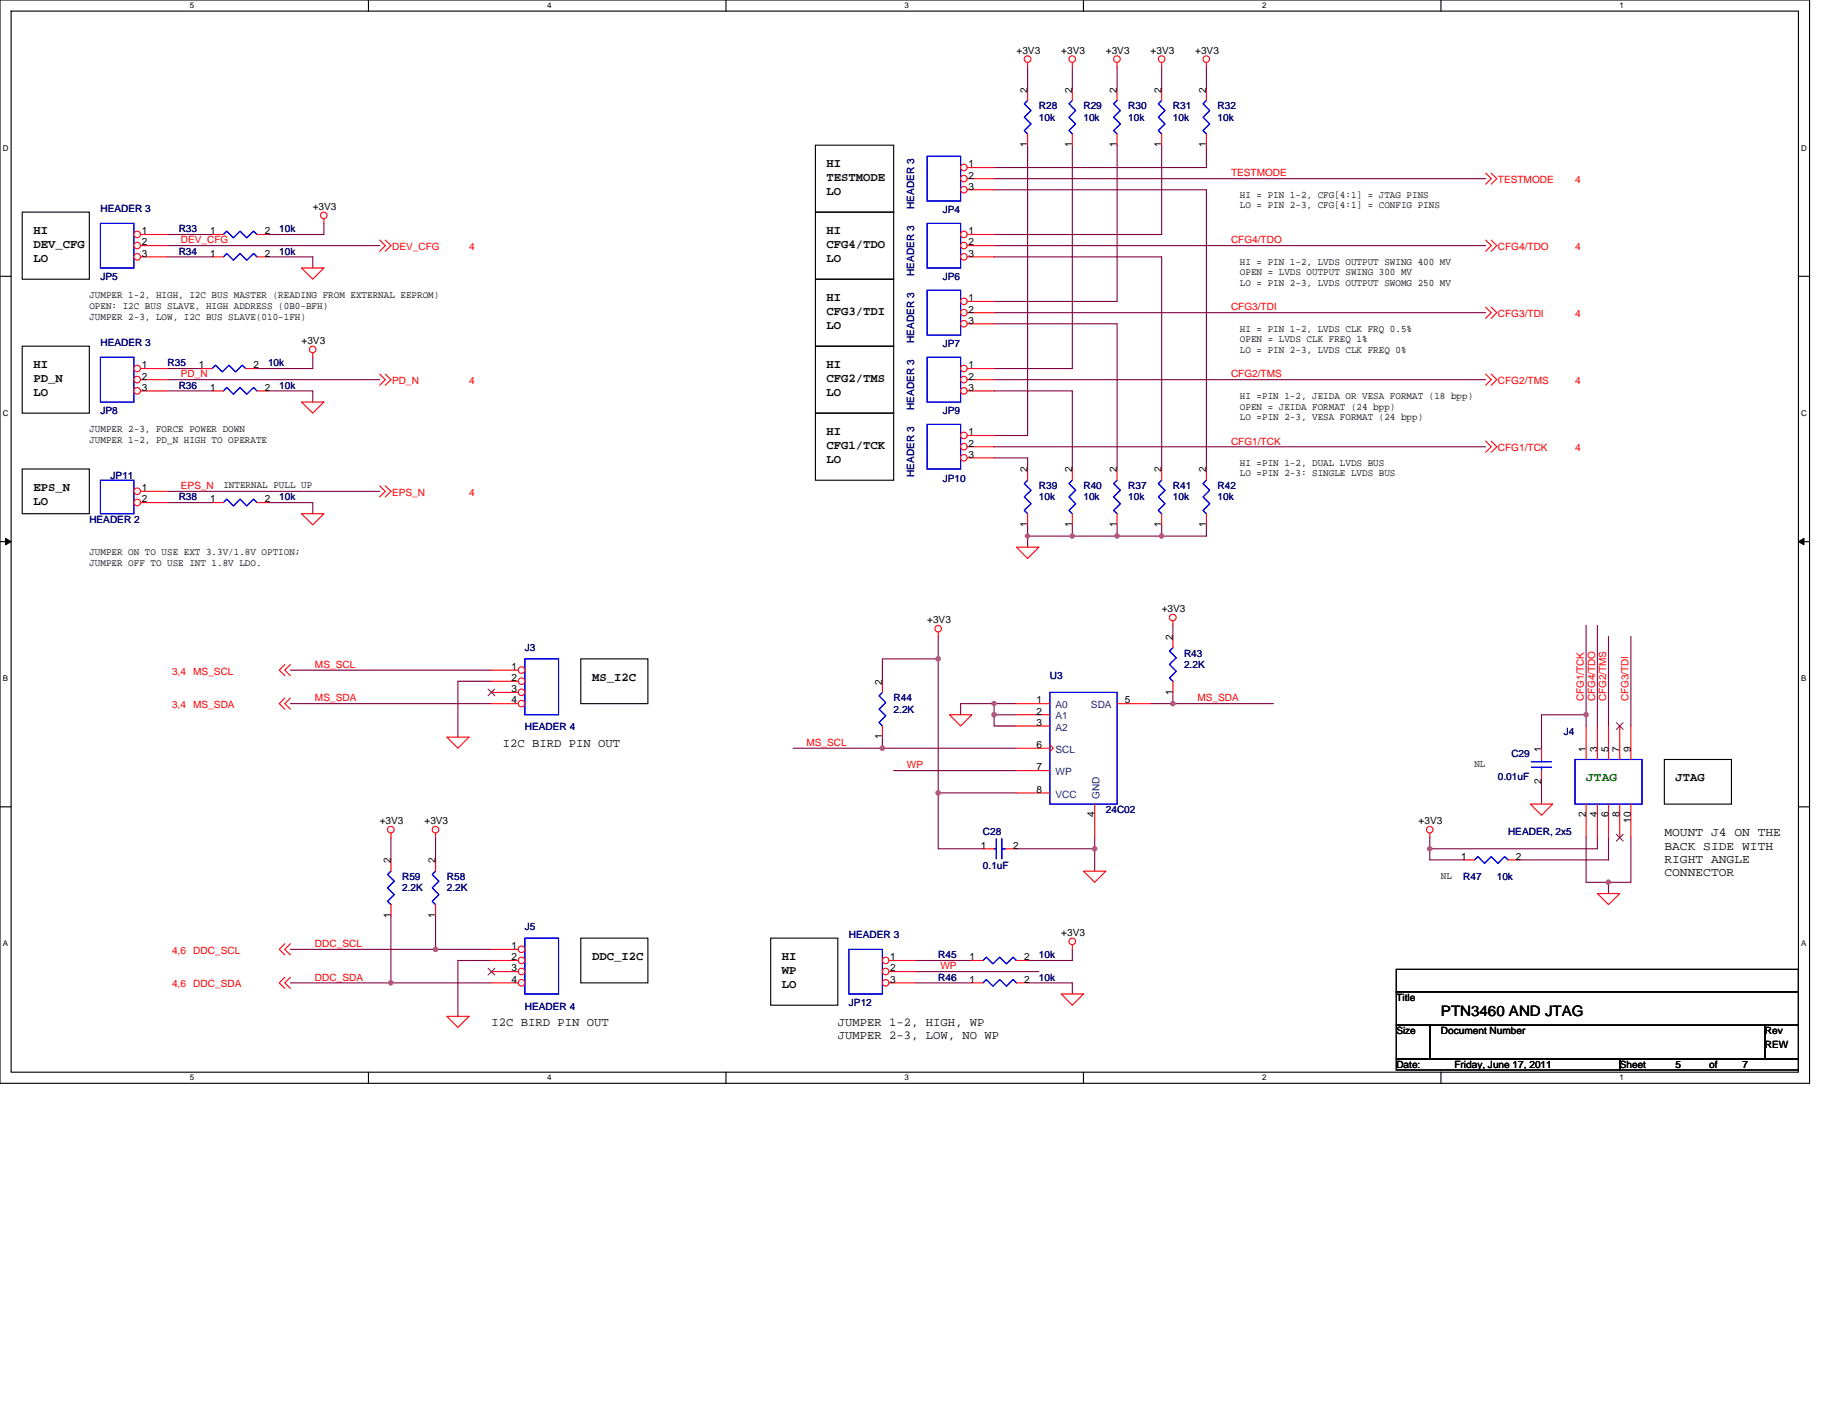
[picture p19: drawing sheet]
<svg xmlns="http://www.w3.org/2000/svg" width="279mm" height="216mm" viewBox="0 0 279 216" stroke-linecap="round" stroke-linejoin="round" font-family="sans-serif">
<defs><g id="words">
<text font-size="2.2" x="219.5" y="154.8">PTN3460 AND JTAG</text>
<g font-size="1.9">
<text x="125.9" y="25.4">HI</text>
<text x="125.9" y="27.5">TESTMODE</text>
<text x="125.9" y="29.7">LO</text>
<text x="5.1" y="35.6">HI</text>
<text x="125.9" y="35.6">HI</text>
<text x="5.1" y="37.8">DEV_CFG</text>
<text x="5.1" y="39.9">LO</text>
<text x="125.9" y="37.8">CFG4/TDO</text>
<text x="125.9" y="39.9">LO</text>
<text x="125.9" y="45.8">HI</text>
<text x="125.9" y="48">CFG3/TDI</text>
<text x="125.9" y="50.1">LO</text>
<text x="5.1" y="56">HI</text>
<text x="5.1" y="58.2">PD_N</text>
<text x="125.9" y="56">HI</text>
<text x="125.9" y="58.2">CFG2/TMS</text>
<text x="5.1" y="60.3">LO</text>
<text x="125.9" y="60.3">LO</text>
<text x="125.9" y="66.3">HI</text>
<text x="125.9" y="68.4">CFG1/TCK</text>
<text x="125.9" y="70.5">LO</text>
<text x="5.1" y="74.8">EPS_N</text>
<text x="5.1" y="76.9">LO</text>
<text x="90.2" y="103.7">MS_I2C</text>
<text x="76.6" y="113.8">I2C BIRD PIN OUT</text>
<text x="255.3" y="119">JTAG</text>
<text x="253.6" y="127.4">MOUNT J4 ON THE</text>
<text x="253.6" y="129.4">BACK SIDE WITH</text>
<text x="253.6" y="131.4">RIGHT ANGLE</text>
<text x="253.6" y="133.5">CONNECTOR</text>
<text x="90.2" y="146.2">DDC_I2C</text>
<text x="119.1" y="146.2">HI</text>
<text x="119.1" y="148.4">WP</text>
<text x="119.1" y="150.5">LO</text>
<text x="74.9" y="156.4">I2C BIRD PIN OUT</text>
<text x="127.6" y="156.4">JUMPER 1-2, HIGH, WP</text>
<text x="127.6" y="158.4">JUMPER 2-3, LOW, NO WP</text>
</g>
<text font-size="1.9" fill="#008000" x="241.6" y="119">JTAG</text>
<g font-size="1.5">
<text x="154.9" y="8.2">+3V3</text>
<text x="161.7" y="8.2">+3V3</text>
<text x="168.5" y="8.2">+3V3</text>
<text x="175.3" y="8.2">+3V3</text>
<text x="182.1" y="8.2">+3V3</text>
<text x="156.5" y="14.1" transform="rotate(-90 156.5 14.1)">2</text>
<text x="163.3" y="14.1" transform="rotate(-90 163.3 14.1)">2</text>
<text x="170.2" y="14.1" transform="rotate(-90 170.2 14.1)">2</text>
<text x="177" y="14.1" transform="rotate(-90 177 14.1)">2</text>
<text x="183.8" y="14.1" transform="rotate(-90 183.8 14.1)">2</text>
<text x="156.5" y="22.4" transform="rotate(-90 156.5 22.4)">1</text>
<text x="163.3" y="22.4" transform="rotate(-90 163.3 22.4)">1</text>
<text x="170.2" y="22.4" transform="rotate(-90 170.2 22.4)">1</text>
<text x="177" y="22.4" transform="rotate(-90 177 22.4)">1</text>
<text x="183.8" y="22.4" transform="rotate(-90 183.8 22.4)">1</text>
<text x="147.5" y="25.5">1</text>
<text x="147.5" y="27.2">2</text>
<text x="147.5" y="28.9">3</text>
<text x="21.6" y="35.7">1</text>
<text x="32" y="35.7">1</text>
<text x="40.3" y="35.7">2</text>
<text x="47.6" y="32">+3V3</text>
<text x="147.5" y="35.7">1</text>
<text x="188.9" y="30.1">HI = PIN 1-2, CFG[4:1] = JTAG PINS</text>
<text x="188.9" y="31.7">LO = PIN 2-3, CFG[4:1] = CONFIG PINS</text>
<text x="21.6" y="37.4">2</text>
<text x="21.6" y="39.1">3</text>
<text x="32" y="39.1">1</text>
<text x="40.3" y="39.1">2</text>
<text x="147.5" y="37.4">2</text>
<text x="147.5" y="39.1">3</text>
<text x="188.9" y="40.3">HI = PIN 1-2, LVDS OUTPUT SWING 400 MV</text>
<text x="188.9" y="42">OPEN = LVDS OUTPUT SWING 300 MV</text>
<text x="13.6" y="45.4">JUMPER 1-2, HIGH, I2C BUS MASTER (READING FROM EXTERNAL EEPROM)</text>
<text x="13.6" y="47.1">OPEN: I2C BUS SLAVE, HIGH ADDRESS (0B0-BFH)</text>
<text x="147.5" y="45.9">1</text>
<text x="147.5" y="47.6">2</text>
<text x="188.9" y="43.6">LO = PIN 2-3, LVDS OUTPUT SWOMG 250 MV</text>
<text x="13.6" y="48.7">JUMPER 2-3, LOW, I2C BUS SLAVE(010-1FH)</text>
<text x="45.9" y="52.4">+3V3</text>
<text x="147.5" y="49.3">3</text>
<text x="188.9" y="50.5">HI = PIN 1-2, LVDS CLK FRQ 0.5%</text>
<text x="188.9" y="52.2">OPEN = LVDS CLK FREQ 1%</text>
<text x="188.9" y="53.8">LO = PIN 2-3, LVDS CLK FREQ 0%</text>
<text x="21.6" y="56.1">1</text>
<text x="21.6" y="57.8">2</text>
<text x="21.6" y="59.5">3</text>
<text x="30.3" y="56.1">1</text>
<text x="32" y="59.5">1</text>
<text x="38.6" y="56.1">2</text>
<text x="40.3" y="59.5">2</text>
<text x="147.5" y="56.1">1</text>
<text x="147.5" y="57.8">2</text>
<text x="147.5" y="59.5">3</text>
<text x="13.6" y="65.9">JUMPER 2-3, FORCE POWER DOWN</text>
<text x="188.9" y="60.8">HI =PIN 1-2, JEIDA OR VESA FORMAT (18 bpp)</text>
<text x="188.9" y="62.4">OPEN = JEIDA FORMAT (24 bpp)</text>
<text x="188.9" y="64">LO =PIN 2-3, VESA FORMAT (24 bpp)</text>
<text x="13.6" y="67.5">JUMPER 1-2, PD_N HIGH TO OPERATE</text>
<text x="147.5" y="66.3">1</text>
<text x="147.5" y="68.1">2</text>
<text x="147.5" y="69.7">3</text>
<text x="156.5" y="72" transform="rotate(-90 156.5 72)">2</text>
<text x="163.3" y="72" transform="rotate(-90 163.3 72)">2</text>
<text x="170.2" y="72" transform="rotate(-90 170.2 72)">2</text>
<text x="177" y="72" transform="rotate(-90 177 72)">2</text>
<text x="183.8" y="72" transform="rotate(-90 183.8 72)">2</text>
<text x="188.9" y="71">HI =PIN 1-2, DUAL LVDS BUS</text>
<text x="21.6" y="74.8">1</text>
<text x="21.6" y="76.6">2</text>
<text x="32" y="76.6">1</text>
<text x="34" y="74.4">INTERNAL PULL UP</text>
<text x="40.3" y="76.6">2</text>
<text x="188.9" y="72.6">LO =PIN 2-3: SINGLE LVDS BUS</text>
<text x="156.5" y="80.3" transform="rotate(-90 156.5 80.3)">1</text>
<text x="163.3" y="80.3" transform="rotate(-90 163.3 80.3)">1</text>
<text x="170.2" y="80.3" transform="rotate(-90 170.2 80.3)">1</text>
<text x="177" y="80.3" transform="rotate(-90 177 80.3)">1</text>
<text x="183.8" y="80.3" transform="rotate(-90 183.8 80.3)">1</text>
<text x="13.6" y="84.6">JUMPER ON TO USE EXT 3.3V/1.8V OPTION;</text>
<text x="13.6" y="86.2">JUMPER OFF TO USE INT 1.8V LDO.</text>
<text x="141.2" y="95">+3V3</text>
<text x="177" y="93.3">+3V3</text>
<text x="178.7" y="97.5" transform="rotate(-90 178.7 97.5)">2</text>
<text x="77.9" y="102.1">1</text>
<text x="77.9" y="103.8">2</text>
<text x="77.9" y="105.5">3</text>
<text x="77.9" y="107.2">4</text>
<text x="134.4" y="104.3" transform="rotate(-90 134.4 104.3)">2</text>
<text x="157.9" y="107.2">1</text>
<text x="171.4" y="107.2">5</text>
<text x="178.7" y="105.8" transform="rotate(-90 178.7 105.8)">1</text>
<text x="134.4" y="112.6" transform="rotate(-90 134.4 112.6)">1</text>
<text x="157.9" y="108.9">2</text>
<text x="157.9" y="110.6">3</text>
<text x="157.9" y="114">6</text>
<text x="157.9" y="117.4">7</text>
<text x="224.6" y="116.9">NL</text>
<text x="234.8" y="119.4" transform="rotate(-90 234.8 119.4)">2</text>
<text x="234.8" y="114.5" transform="rotate(-90 234.8 114.5)">1</text>
<text x="241.6" y="114.5" transform="rotate(-90 241.6 114.5)">1</text>
<text x="243.3" y="114.5" transform="rotate(-90 243.3 114.5)">3</text>
<text x="245" y="114.5" transform="rotate(-90 245 114.5)">5</text>
<text x="246.7" y="114.5" transform="rotate(-90 246.7 114.5)">7</text>
<text x="248.4" y="114.5" transform="rotate(-90 248.4 114.5)">9</text>
<text x="57.8" y="125.6">+3V3</text>
<text x="64.7" y="125.6">+3V3</text>
<text x="157.9" y="120.8">8</text>
<text x="166.8" y="124.5" transform="rotate(-90 166.8 124.5)">4</text>
<text x="216.1" y="125.6">+3V3</text>
<text x="241.6" y="124.5" transform="rotate(-90 241.6 124.5)">2</text>
<text x="243.3" y="124.5" transform="rotate(-90 243.3 124.5)">4</text>
<text x="245" y="124.5" transform="rotate(-90 245 124.5)">6</text>
<text x="246.7" y="124.5" transform="rotate(-90 246.7 124.5)">8</text>
<text x="248.4" y="125.4" transform="rotate(-90 248.4 125.4)">10</text>
<text x="59.5" y="131.6" transform="rotate(-90 59.5 131.6)">2</text>
<text x="66.3" y="131.6" transform="rotate(-90 66.3 131.6)">2</text>
<text x="149.4" y="129.3">1</text>
<text x="154.3" y="129.3">2</text>
<text x="222.6" y="131">1</text>
<text x="230.9" y="131">2</text>
<text x="219.5" y="133.9">NL</text>
<text x="59.5" y="139.9" transform="rotate(-90 59.5 139.9)">1</text>
<text x="66.3" y="139.9" transform="rotate(-90 66.3 139.9)">1</text>
<text x="161.7" y="142.6">+3V3</text>
<text x="77.9" y="144.6">1</text>
<text x="77.9" y="146.3">2</text>
<text x="77.9" y="148">3</text>
<text x="77.9" y="149.7">4</text>
<text x="135.6" y="146.3">1</text>
<text x="135.6" y="148">2</text>
<text x="135.6" y="149.7">3</text>
<text x="147.7" y="146.3">1</text>
<text x="147.7" y="149.7">1</text>
<text x="156" y="146.3">2</text>
<text x="156" y="149.7">2</text>
<text x="212.7" y="152.5">Title</text>
<text x="212.7" y="157.6">Size</text>
<text x="219.5" y="157.6">Document Number</text>
<text x="268.9" y="157.6">Rev</text>
<text x="268.9" y="159.6">REW</text>
<text x="212.7" y="162.7">Date:</text>
<text x="221.6" y="162.7">Friday, June 17, 2011</text>
<text x="246.8" y="162.7">Sheet</text>
<text x="255.3" y="162.7">5</text>
<text x="260.4" y="162.7">of</text>
<text x="265.5" y="162.7">7</text>
</g>
<g font-size="1.5" fill="#000080">
<text x="158.3" y="16.7">R28</text>
<text x="165.1" y="16.7">R29</text>
<text x="171.9" y="16.7">R30</text>
<text x="178.7" y="16.7">R31</text>
<text x="185.5" y="16.7">R32</text>
<text x="158.3" y="18.4">10k</text>
<text x="165.1" y="18.4">10k</text>
<text x="171.9" y="18.4">10k</text>
<text x="178.7" y="18.4">10k</text>
<text x="185.5" y="18.4">10k</text>
<text x="15.3" y="32.3">HEADER 3</text>
<text x="27.2" y="35.4">R33</text>
<text x="42.5" y="35.4">10k</text>
<text x="139.3" y="31.8" transform="rotate(-90 139.3 31.8)">HEADER 3</text>
<text x="143.6" y="32.5">JP4</text>
<text x="27.2" y="38.8">R34</text>
<text x="42.5" y="38.8">10k</text>
<text x="15.3" y="42.7">JP5</text>
<text x="139.3" y="42" transform="rotate(-90 139.3 42)">HEADER 3</text>
<text x="143.6" y="42.7">JP6</text>
<text x="15.3" y="52.8">HEADER 3</text>
<text x="139.3" y="52.2" transform="rotate(-90 139.3 52.2)">HEADER 3</text>
<text x="143.6" y="52.9">JP7</text>
<text x="25.5" y="55.8">R35</text>
<text x="27.2" y="59.2">R36</text>
<text x="40.8" y="55.8">10k</text>
<text x="42.5" y="59.2">10k</text>
<text x="15.3" y="63.1">JP8</text>
<text x="139.3" y="62.4" transform="rotate(-90 139.3 62.4)">HEADER 3</text>
<text x="143.6" y="63.1">JP9</text>
<text x="16.8" y="73">JP11</text>
<text x="27.2" y="76.2">R38</text>
<text x="42.5" y="76.2">10k</text>
<text x="139.3" y="72.7" transform="rotate(-90 139.3 72.7)">HEADER 3</text>
<text x="143.6" y="73.4">JP10</text>
<text x="158.3" y="74.5">R39</text>
<text x="158.3" y="76.2">10k</text>
<text x="165.1" y="74.5">R40</text>
<text x="165.1" y="76.2">10k</text>
<text x="171.9" y="74.5">R37</text>
<text x="171.9" y="76.2">10k</text>
<text x="178.7" y="74.5">R41</text>
<text x="178.7" y="76.2">10k</text>
<text x="185.5" y="74.5">R42</text>
<text x="185.5" y="76.2">10k</text>
<text x="13.6" y="79.7">HEADER 2</text>
<text x="80" y="99.2">J3</text>
<text x="180.4" y="100.1">R43</text>
<text x="180.4" y="101.8">2.2K</text>
<text x="136.1" y="106.9">R44</text>
<text x="160" y="103.5">U3</text>
<text x="80" y="111.3">HEADER 4</text>
<text x="136.1" y="108.6">2.2K</text>
<text x="238.3" y="112">J4</text>
<text x="228.2" y="118.8">0.01uF</text>
<text x="230.3" y="115.4">C29</text>
<text x="168.5" y="123.9">24C02</text>
<text x="149.8" y="127.3">C28</text>
<text x="229.7" y="127.3">HEADER, 2x5</text>
<text x="61.3" y="134.1">R59</text>
<text x="61.3" y="135.8">2.2K</text>
<text x="68.1" y="134.1">R58</text>
<text x="68.1" y="135.8">2.2K</text>
<text x="149.8" y="132.4">0.1uF</text>
<text x="222.9" y="134.1">R47</text>
<text x="228" y="134.1">10k</text>
<text x="80" y="141.8">J5</text>
<text x="129.3" y="143">HEADER 3</text>
<text x="142.9" y="146">R45</text>
<text x="142.9" y="149.4">R46</text>
<text x="158.3" y="146">10k</text>
<text x="158.3" y="149.4">10k</text>
<text x="80" y="153.8">HEADER 4</text>
<text x="129.3" y="153.3">JP12</text>
</g>
<g font-size="1.5" fill="#f00">
<text x="187.5" y="26.9">TESTMODE</text>
<text x="228.2" y="27.9">TESTMODE</text>
<text x="239.9" y="27.9">4</text>
<text x="27.6" y="37.1">DEV_CFG</text>
<text x="59.7" y="38.1">DEV_CFG</text>
<text x="71.5" y="38.1">4</text>
<text x="187.5" y="37.1">CFG4/TDO</text>
<text x="228.2" y="38.1">CFG4/TDO</text>
<text x="239.9" y="38.1">4</text>
<text x="187.5" y="47.3">CFG3/TDI</text>
<text x="228.2" y="48.3">CFG3/TDI</text>
<text x="239.9" y="48.3">4</text>
<text x="27.6" y="57.5">PD_N</text>
<text x="59.7" y="58.5">PD_N</text>
<text x="71.5" y="58.5">4</text>
<text x="187.5" y="57.5">CFG2/TMS</text>
<text x="228.2" y="58.5">CFG2/TMS</text>
<text x="239.9" y="58.5">4</text>
<text x="187.5" y="67.7">CFG1/TCK</text>
<text x="228.2" y="68.7">CFG1/TCK</text>
<text x="239.9" y="68.7">4</text>
<text x="27.6" y="74.5">EPS_N</text>
<text x="59.7" y="75.6">EPS_N</text>
<text x="71.5" y="75.6">4</text>
<text x="48" y="101.8">MS_SCL</text>
<text x="26.2" y="102.8">3,4</text>
<text x="26.2" y="107.9">3,4</text>
<text x="29.4" y="102.8">MS_SCL</text>
<text x="29.4" y="107.9">MS_SDA</text>
<text x="48" y="106.9">MS_SDA</text>
<text x="182.4" y="106.9">MS_SDA</text>
<text x="241.3" y="106.9" transform="rotate(-90 241.3 106.9)">CFG1/TCK</text>
<text x="243" y="106.9" transform="rotate(-90 243 106.9)">CFG4/TDO</text>
<text x="244.7" y="106.9" transform="rotate(-90 244.7 106.9)">CFG2/TMS</text>
<text x="248.1" y="106.9" transform="rotate(-90 248.1 106.9)">CFG3/TDI</text>
<text x="122.9" y="113.7">MS_SCL</text>
<text x="138.2" y="117.1">WP</text>
<text x="26.2" y="145.3">4,6</text>
<text x="29.4" y="145.3">DDC_SCL</text>
<text x="48" y="144.3">DDC_SCL</text>
<text x="48" y="149.4">DDC_SDA</text>
<text x="143.3" y="147.7">WP</text>
<text x="26.2" y="150.5">4,6</text>
<text x="29.4" y="150.5">DDC_SDA</text>
</g>
<g font-size="1.5" fill="#004080">
<text x="160.8" y="107.9">A0</text>
<text x="166.2" y="107.9">SDA</text>
<text x="160.8" y="109.6">A1</text>
<text x="160.8" y="111.3">A2</text>
<text x="160.8" y="114.7">SCL</text>
<text x="160.8" y="118.1">WP</text>
<text x="160.8" y="121.5">VCC</text>
<text x="167.5" y="121.7" transform="rotate(-90 167.5 121.7)">GND</text>
</g>
<g font-size="1.2">
<text x="28.9" y="1.2">5</text>
<text x="83.4" y="1.2">4</text>
<text x="137.8" y="1.2">3</text>
<text x="192.3" y="1.2">2</text>
<text x="246.7" y="1.2">1</text>
<text x=".4" y="23">D</text>
<text x="274.4" y="23">D</text>
<text x=".4" y="63.4">C</text>
<text x="274.4" y="63.4">C</text>
<text x=".4" y="103.8">B</text>
<text x="274.4" y="103.8">B</text>
<text x=".4" y="144.2">A</text>
<text x="274.4" y="144.2">A</text>
<text x="28.9" y="164.6">5</text>
<text x="83.4" y="164.6">4</text>
<text x="137.8" y="164.6">3</text>
<text x="192.3" y="164.6">2</text>
<text x="246.7" y="164.6">1</text>
</g>
</g></defs>
<path d="M0 0h275.7v165.1h-275.7zM1.7 1.7h272.3v161.7h-272.3z" fill="none" stroke="#000" stroke-width=".17"/>
<g fill="#fff">
<path d="M28.9 .2h.7v1.3h-.7z"/>
<path d="M28.9 163.5h.7v1.4h-.7z"/>
</g>
<path d="M56.1 0v1.7M56.1 163.4v1.7" fill="none" stroke="#000" stroke-width=".17"/>
<g fill="#fff">
<path d="M83.4 .2h.6v1.3h-.6z"/>
<path d="M83.4 163.5h.6v1.4h-.6z"/>
</g>
<path d="M110.6 0v1.7M110.6 163.4v1.7" fill="none" stroke="#000" stroke-width=".17"/>
<g fill="#fff">
<path d="M137.8 .2h.7v1.3h-.7z"/>
<path d="M137.8 163.5h.7v1.4h-.7z"/>
</g>
<path d="M165.1 0v1.7M165.1 163.4v1.7" fill="none" stroke="#000" stroke-width=".17"/>
<g fill="#fff">
<path d="M192.3 .2h.6v1.3h-.6z"/>
<path d="M192.3 163.5h.6v1.4h-.6z"/>
</g>
<path d="M219.5 0v1.7M219.5 163.4v1.7" fill="none" stroke="#000" stroke-width=".17"/>
<g fill="#fff">
<path d="M246.7 .2h.7v1.3h-.7z"/>
<path d="M246.7 163.5h.7v1.4h-.7z"/>
<path d="M.4 21.9h.9v1.3h-.9z"/>
<path d="M274.4 21.9h.9v1.3h-.9z"/>
<path d="M.4 62.3h.9v1.3h-.9z"/>
<path d="M274.4 62.3h.9v1.3h-.9z"/>
</g>
<path d="M0 42.1h1.7M274 42.1h1.7" fill="none" stroke="#000" stroke-width=".17"/>
<g fill="#fff">
<path d="M.4 102.7h.8v1.4h-.8z"/>
<path d="M274.4 102.7h.8v1.4h-.8z"/>
</g>
<path d="M0 82.5h1.7M274 82.5h1.7" fill="none" stroke="#000" stroke-width=".17"/>
<path d="M.8 82l.9 .5-.9 .5zM274 82.5l.8-.5v1z" fill="#000" stroke="#000" stroke-width=".15"/>
<g fill="#fff">
<path d="M.4 143.1h.8v1.4h-.8z"/>
<path d="M274.4 143.1h.8v1.4h-.8z"/>
</g>
<g fill="none" stroke="#000" stroke-width=".17">
<path d="M3.4 32.3h10.2v10.2h-10.2zM124.2 22.1h11.9v10.2h-11.9zM124.2 32.3h11.9v10.2h-11.9zM3.4 52.7h10.2v10.2h-10.2zM124.2 42.5h11.9v10.2h-11.9zM124.2 52.7h11.9v10.2h-11.9zM3.4 71.5h10.2v6.8h-10.2zM124.2 62.9h11.9v10.3h-11.9zM88.5 100.4h10.2v6.8h-10.2zM253.6 115.7h10.2v6.8h-10.2zM0 122.9h1.7M274 122.9h1.7"/>
<path d="M88.5 142.9h10.2v6.9h-10.2zM117.4 142.9h10.2v10.3h-10.2zM212.7 147.7h61.3v3.4h-61.3zM212.7 151.1h61.3v5.1h-61.3zM212.7 156.2h5.1v5.1h-5.1zM217.8 156.2h51.1v5.1h-51.1zM268.9 156.2h5.1v5.1h-5.1zM212.7 161.3h34.1v1.7h-34.1zM246.8 161.3h27.2v1.7h-27.2z"/>
</g>
<g fill="none" stroke="#800040" stroke-width=".17">
<path d="M156.5 10.2v3.4M163.4 10.2v3.4M170.2 10.2v3.4M177 10.2v3.4M183.8 10.2v3.4M25.5 37.4h32.3M25.5 35.7h6.8M25.5 39.1h6.8M40.8 39.1h6.8v1.7M49.3 34v1.7h-8.5M151.4 27.2h74.9M151.4 37.4h74.9"/>
<path d="M151.4 39.1h25.6v32.4M151.4 28.9h32.4v42.6M156.5 22.1v44.3h-5.1M163.4 22.1v34.1h-12M170.2 22.1v23.8h-18.8M177 22.1v13.6h-25.6M183.8 22.1v3.4h-32.4M25.5 56.2h5.1M25.5 57.8h32.3M25.5 59.6h6.8M40.8 59.6h6.8v1.7M47.6 54.4v1.8h-8.5"/>
<path d="M151.4 59.6h12v11.9M151.4 49.3h18.8v22.2M151.4 47.6h74.9M151.4 57.8h74.9M25.5 76.6h6.8M25.5 74.9h32.3M40.8 76.6h6.8v1.7M151.4 69.8h5.1v1.7M151.4 68.1h74.9M156.5 80v1.7M163.4 80v1.7M170.2 80v1.7"/>
<path d="M177 80v1.7M183.8 80v1.7h-6.8M142.9 97v3.4M156.5 81.7v1.7M156.5 81.7h6.9M163.4 81.7h6.8M170.2 81.7h6.8M178.7 95.3v1.7M241.6 95.3v13.6M243.4 95.3v15.3M245 97v13.6M248.5 97v13.6"/>
<path d="M44.2 102.1h30.7M44.2 107.2h30.7M74.9 103.8h-5.1v8.5M120.8 114h13.6M134.4 114h20.5M134.4 112.3v1.7M136.1 117.4h18.8M142.9 100.4v20.4M142.9 100.4h-8.5v3.4M151.4 107.2v1.7M151.4 107.2h-5.1v1.7M151.4 107.2h3.5"/>
<path d="M151.4 108.9h3.5M151.4 108.9v1.7h3.5M175.3 107.2h3.4M178.7 105.5v1.7M178.7 107.2h15.3M234.8 119.1v3.4M241.6 110.6v-1.7h-6.8v5.1M59.6 127.6v3.4M59.6 139.5v10.3M66.4 127.6v3.4M66.4 139.5v5.2M142.9 120.8h12"/>
<path d="M142.9 120.8v8.5h6.9M154.9 129.3h11.9M166.8 129.3v3.4M166.8 127.6v1.7M217.8 129.3v1.7h5.1M217.8 127.6v1.7h25.6v-1.7M241.6 127.6v6.8h3.4M245 134.4v1.7M245 127.6v3.4h-13.6M248.5 127.6v6.8h-3.5M44.2 144.7h22.2M44.2 149.8h15.4"/>
<path d="M59.6 149.8h15.3M66.4 144.7h8.5M74.9 146.3h-5.1v8.6M139.5 149.8h8.5M139.5 146.3h8.5M139.5 148h18.8M156.5 149.8h6.9v1.6M163.4 144.7v1.6h-6.9"/>
</g>
<g fill="#f0f" stroke="#f0f" stroke-width=".17">
<circle cx="245" cy="134.4" r=".33"/>
<circle cx="217.8" cy="129.3" r=".33"/>
<circle cx="241.6" cy="108.9" r=".33"/>
<circle cx="178.7" cy="107.2" r=".33"/>
<circle cx="134.4" cy="114" r=".33"/>
<circle cx="142.9" cy="120.8" r=".33"/>
<circle cx="142.9" cy="100.4" r=".33"/>
<circle cx="166.8" cy="129.3" r=".33"/>
<circle cx="151.4" cy="108.9" r=".33"/>
<circle cx="151.4" cy="107.2" r=".33"/>
<circle cx="177" cy="81.7" r=".33"/>
<circle cx="156.5" cy="81.7" r=".33"/>
<circle cx="163.3" cy="81.7" r=".33"/>
<circle cx="170.2" cy="81.7" r=".33"/>
<circle cx="66.3" cy="144.6" r=".33"/>
<circle cx="59.5" cy="149.7" r=".33"/>
</g>
<g fill="none" stroke="#f00" stroke-width=".17">
<path d="M156.5 9.5v.7M163.4 9.5v.7M170.2 9.5v.7M177 9.5v.7M183.8 9.5v.7M49.3 33.3v.7M57.8 36.6l.9 .8-.9 .9M58.7 36.6l.9 .8-.9 .9M226.3 26.4l.9 .8-.9 .9M226.3 36.6l.9 .8-.9 .9M227.2 26.4l.8 .8-.8 .9M227.2 36.6l.8 .8-.8 .9"/>
<path d="M45.9 40.8h3.4l-1.7 1.7zM47.6 53.8v.6M57.8 57l.9 .8-.9 .9M58.7 57l.9 .8-.9 .9M226.3 46.8l.9 .8-.9 .9M226.3 57l.9 .8-.9 .9M227.2 46.8l.8 .8-.8 .9M227.2 57l.8 .8-.8 .9M45.9 61.3h3.4l-1.7 1.6zM45.9 78.3h3.4l-1.7 1.7zM57.8 74l.9 .9-.9 .8M58.7 74l.9 .9-.9 .8"/>
<path d="M226.3 67.2l.9 .9-.9 .8M227.2 67.2l.8 .9-.8 .8M142.9 96.3v.7M154.9 83.4h3.4l-1.8 1.7zM178.7 94.6v.7M43.4 101.2l-.9 .9 .9 .9M43.4 106.4l-.9 .8 .9 .9M44.2 101.2l-.8 .9 .8 .9M44.2 106.4l-.8 .8 .8 .9M68.1 112.3h3.4l-1.7 1.7zM144.7 108.9h3.3l-1.7 1.7zM59.6 126.9v.7"/>
<path d="M66.4 126.9v.7M165.1 132.7h3.4l-1.7 1.7zM217.8 126.9v.7M233.1 122.5h3.4l-1.7 1.7zM243.4 136.1h3.4l-1.8 1.7zM43.4 143.8l-.9 .9 .9 .8M43.4 148.9l-.9 .9 .9 .8M44.2 143.8l-.8 .9 .8 .8M44.2 148.9l-.8 .9 .8 .8M68.1 154.9h3.4l-1.7 1.6zM161.7 151.4h3.4l-1.7 1.8zM163.4 144v.7"/>
<circle cx="156.6" cy="9" r=".51"/>
<circle cx="163.4" cy="9" r=".5"/>
<circle cx="170.2" cy="9" r=".51"/>
<circle cx="177" cy="9" r=".5"/>
<circle cx="183.8" cy="9" r=".5"/>
<circle cx="49.3" cy="32.8" r=".5"/>
<circle cx="47.6" cy="53.2" r=".5"/>
<circle cx="142.9" cy="95.8" r=".5"/>
<circle cx="178.7" cy="94.1" r=".51"/>
<circle cx="59.5" cy="126.4" r=".51"/>
<circle cx="66.3" cy="126.4" r=".5"/>
<circle cx="217.8" cy="126.4" r=".5"/>
<circle cx="163.4" cy="143.4" r=".5"/>
</g>
<path d="M129.3 144.7h5.1v6.7h-5.1z" fill="none" stroke="#00f" stroke-width=".17"/>
<circle cx="134.9" cy="146.3" r=".5" fill="#fff" stroke="#f00" stroke-width=".17"/>
<path d="M135.4 146.3h4.1" fill="none" stroke="#f00" stroke-width=".17"/>
<circle cx="134.9" cy="148" r=".5" fill="#fff" stroke="#f00" stroke-width=".17"/>
<path d="M135.4 148h4.1" fill="none" stroke="#f00" stroke-width=".17"/>
<circle cx="134.9" cy="149.7" r=".5" fill="#fff" stroke="#f00" stroke-width=".17"/>
<path d="M32.3 59.6h1.7M39.1 59.6h1.7M163.4 71.5v1.7M163.4 78.3v1.7M149.8 129.3h1.6M153.2 129.3h1.7M135.4 149.8h4.1" fill="none" stroke="#f00" stroke-width=".17"/>
<path d="M141.2 23.8h5.1v6.8h-5.1zM34 59.6l.5-.6 1.1 1.1 1-1.1 1 1.1 1-1.1 .5 .6M163.4 73.2l-.5 .5 1 1-1 1 1 1.1-1 1 .5 .5M151.4 129.3h.4M151.8 127.8v3.1M152.6 127.8v3.1M152.6 129.3h.6" fill="none" stroke="#00f" stroke-width=".17"/>
<circle cx="146.8" cy="25.5" r=".5" fill="#fff" stroke="#f00" stroke-width=".17"/>
<path d="M147.4 25.5h4" fill="none" stroke="#f00" stroke-width=".17"/>
<circle cx="146.8" cy="27.2" r=".5" fill="#fff" stroke="#f00" stroke-width=".17"/>
<path d="M147.4 27.2h4" fill="none" stroke="#f00" stroke-width=".17"/>
<circle cx="146.8" cy="28.9" r=".5" fill="#fff" stroke="#f00" stroke-width=".17"/>
<path d="M147.4 28.9h4" fill="none" stroke="#f00" stroke-width=".17"/>
<path d="M141.2 34h5.1v6.8h-5.1z" fill="none" stroke="#00f" stroke-width=".17"/>
<circle cx="146.8" cy="35.7" r=".5" fill="#fff" stroke="#f00" stroke-width=".17"/>
<path d="M147.4 35.7h4" fill="none" stroke="#f00" stroke-width=".17"/>
<circle cx="146.8" cy="37.4" r=".5" fill="#fff" stroke="#f00" stroke-width=".17"/>
<path d="M147.4 37.4h4" fill="none" stroke="#f00" stroke-width=".17"/>
<circle cx="146.8" cy="39.1" r=".5" fill="#fff" stroke="#f00" stroke-width=".17"/>
<path d="M177 13.6v1.7M147.4 39.1h4M177 20.4v1.7M148 146.3h1.8M154.9 146.3h1.6" fill="none" stroke="#f00" stroke-width=".17"/>
<path d="M177 15.3l-.5 .5 1 1-1 1.1 1 1-1 1 .5 .5M80 142.9h5.1v8.5h-5.1zM149.8 146.3l.5-.5 1 1.1 1-1.1 1 1.1 1-1.1 .6 .5" fill="none" stroke="#00f" stroke-width=".17"/>
<circle cx="79.4" cy="144.6" r=".5" fill="#fff" stroke="#f00" stroke-width=".17"/>
<path d="M74.9 144.7h4.1" fill="none" stroke="#f00" stroke-width=".17"/>
<circle cx="79.4" cy="146.3" r=".5" fill="#fff" stroke="#f00" stroke-width=".17"/>
<path d="M74.9 146.3h4.1" fill="none" stroke="#f00" stroke-width=".17"/>
<circle cx="79.4" cy="148" r=".5" fill="#fff" stroke="#f00" stroke-width=".17"/>
<path d="M74.9 148h4.1" fill="none" stroke="#f00" stroke-width=".17"/>
<path d="M74.4 147.5l1 1.1M75.4 147.5l-1.1 1.1" fill="none" stroke="#804000" stroke-width=".15"/>
<circle cx="79.4" cy="149.7" r=".5" fill="#fff" stroke="#f00" stroke-width=".17"/>
<path d="M156.5 13.6v1.7M32.3 39.1h1.7M39.1 39.1h1.7M156.5 20.4v1.7M134.4 103.8v1.7M134.4 110.6v1.7M59.6 131v1.7M59.6 137.8v1.7M74.9 149.8h4.1" fill="none" stroke="#f00" stroke-width=".17"/>
<path d="M156.5 15.3l-.5 .5 1.1 1-1.1 1.1 1.1 1-1.1 1 .5 .5M34 39.1l.5-.5 1.1 1 1-1 1 1 1-1 .5 .5M141.2 64.7h5.1v6.8h-5.1zM134.4 105.5l-.5 .5 1 1-1 1.1 1 1-1 1 .5 .5M59.6 132.7l-.6 .5 1.1 1.1-1.1 1 1.1 1-1.1 1 .6 .5" fill="none" stroke="#00f" stroke-width=".17"/>
<circle cx="146.8" cy="66.3" r=".5" fill="#fff" stroke="#f00" stroke-width=".17"/>
<path d="M147.4 66.4h4" fill="none" stroke="#f00" stroke-width=".17"/>
<circle cx="146.8" cy="68.1" r=".5" fill="#fff" stroke="#f00" stroke-width=".17"/>
<path d="M147.4 68.1h4" fill="none" stroke="#f00" stroke-width=".17"/>
<circle cx="146.8" cy="69.8" r=".5" fill="#fff" stroke="#f00" stroke-width=".17"/>
<g fill="none" stroke="#f00" stroke-width=".17">
<path d="M163.4 13.6v1.7M170.2 13.6v1.7M183.8 13.6v1.7M32.3 35.7h1.7M39.1 35.7h1.7M163.4 20.4v1.7M170.2 20.4v1.7M183.8 20.4v1.7M147.4 69.8h4M156.5 71.5v1.7M156.5 78.3v1.7M177 71.5v1.7"/>
<path d="M177 78.3v1.7M183.8 71.5v1.7M183.8 78.3v1.7M178.7 97v1.7M154.9 107.2h5.1M154.9 108.9h5.1M154.9 110.6h5.1M154.9 114h5.1M154.9 117.4h5.1M160 113.5l.5 .5-.5 .5M170.2 107.2h5.1M178.7 103.8v1.7"/>
<path d="M154.9 120.8h5.1M166.8 122.5v5.1M222.9 131h1.7M229.7 131h1.7M148 149.8h1.8M154.9 149.8h1.6"/>
</g>
<path d="M163.4 15.3l-.5 .5 1 1-1 1.1 1 1-1 1 .5 .5M170.2 15.3l-.5 .5 1 1-1 1.1 1 1-1 1 .5 .5M183.8 15.3l-.5 .5 1 1-1 1.1 1 1-1 1 .5 .5M34 35.7l.5-.5 1.1 1 1-1 1 1 1-1 .5 .5M156.5 73.2l-.5 .5 1.1 1-1.1 1 1.1 1.1-1.1 1 .5 .5M177 73.2l-.5 .5 1 1-1 1 1 1.1-1 1 .5 .5M183.8 73.2l-.5 .5 1 1-1 1 1 1.1-1 1 .5 .5M178.7 98.7l-.5 .5 1 1-1 1 1 1.1-1 1 .5 .5M80 100.4h5.1v8.5h-5.1zM160 105.5h10.2v17h-10.2zM224.6 131l.5-.5 1.1 1.1 1-1.1 1 1.1 1-1.1 .5 .5M149.8 149.8l.5-.6 1 1.1 1-1.1 1 1.1 1-1.1 .6 .6" fill="none" stroke="#00f" stroke-width=".17"/>
<circle cx="79.4" cy="102.1" r=".5" fill="#fff" stroke="#f00" stroke-width=".17"/>
<path d="M74.9 102.1h4.1" fill="none" stroke="#f00" stroke-width=".17"/>
<circle cx="79.4" cy="103.8" r=".5" fill="#fff" stroke="#f00" stroke-width=".17"/>
<path d="M74.9 103.8h4.1" fill="none" stroke="#f00" stroke-width=".17"/>
<circle cx="79.4" cy="105.5" r=".5" fill="#fff" stroke="#f00" stroke-width=".17"/>
<path d="M74.9 105.5h4.1" fill="none" stroke="#f00" stroke-width=".17"/>
<path d="M74.4 105l1 1M75.4 105l-1.1 1" fill="none" stroke="#804000" stroke-width=".15"/>
<circle cx="79.4" cy="107.2" r=".5" fill="#fff" stroke="#f00" stroke-width=".17"/>
<path d="M74.9 107.2h4.1" fill="none" stroke="#f00" stroke-width=".17"/>
<path d="M15.3 73.2h5.1v5.1h-5.1z" fill="none" stroke="#00f" stroke-width=".17"/>
<circle cx="20.9" cy="74.9" r=".5" fill="#fff" stroke="#f00" stroke-width=".17"/>
<path d="M21.4 74.9h4.1" fill="none" stroke="#f00" stroke-width=".17"/>
<circle cx="20.9" cy="76.6" r=".5" fill="#fff" stroke="#f00" stroke-width=".17"/>
<g fill="none" stroke="#f00" stroke-width=".17">
<path d="M21.4 76.6h4.1M32.3 76.6h1.7M39.1 76.6h1.7M170.2 71.5v1.7M170.2 78.3v1.7M234.8 114v1.7M234.8 117.4v1.7M241.6 110.6v5.1M243.4 110.6v5.1M245 110.6v5.1M246.8 110.6v5.1M248.5 110.6v5.1"/>
<path d="M66.4 131v1.7M66.4 137.8v1.7M241.6 122.5v5.1M243.4 122.5v5.1M245 122.5v5.1M246.8 122.5v5.1M248.5 122.5v5.1"/>
</g>
<path d="M141.2 54.4h5.1v6.9h-5.1zM34 76.6l.5-.5 1.1 1 1-1 1 1 1-1 .5 .5M170.2 73.2l-.5 .5 1 1-1 1 1 1.1-1 1 .5 .5M233.3 116.9h3.1M233.3 116.1h3.1M234.8 115.7v.4M234.8 116.9v.5M239.9 115.7h10.2v6.8h-10.2zM66.4 132.7l-.6 .5 1.1 1.1-1.1 1 1.1 1-1.1 1 .6 .5" fill="none" stroke="#00f" stroke-width=".17"/>
<path d="M246.3 110.1l1 1M247.3 110.1l-1.1 1M246.3 127.1l1 1.1M247.3 127.1l-1.1 1.1" fill="none" stroke="#804000" stroke-width=".15"/>
<circle cx="146.8" cy="56.1" r=".5" fill="#fff" stroke="#f00" stroke-width=".17"/>
<path d="M147.4 56.2h4" fill="none" stroke="#f00" stroke-width=".17"/>
<circle cx="146.8" cy="57.8" r=".5" fill="#fff" stroke="#f00" stroke-width=".17"/>
<path d="M147.4 57.8h4" fill="none" stroke="#f00" stroke-width=".17"/>
<circle cx="146.8" cy="59.5" r=".5" fill="#fff" stroke="#f00" stroke-width=".17"/>
<path d="M30.6 56.2h1.7M37.4 56.2h1.7M147.4 59.6h4" fill="none" stroke="#f00" stroke-width=".17"/>
<path d="M15.3 54.4h5.1v6.9h-5.1zM32.3 56.2l.5-.6 1.1 1.1 1-1.1 1 1.1 1-1.1 .5 .6" fill="none" stroke="#00f" stroke-width=".17"/>
<circle cx="20.9" cy="56.1" r=".5" fill="#fff" stroke="#f00" stroke-width=".17"/>
<path d="M21.4 56.2h4.1" fill="none" stroke="#f00" stroke-width=".17"/>
<circle cx="20.9" cy="57.8" r=".5" fill="#fff" stroke="#f00" stroke-width=".17"/>
<path d="M21.4 57.8h4.1" fill="none" stroke="#f00" stroke-width=".17"/>
<circle cx="20.9" cy="59.5" r=".5" fill="#fff" stroke="#f00" stroke-width=".17"/>
<path d="M21.4 59.6h4.1" fill="none" stroke="#f00" stroke-width=".17"/>
<path d="M141.2 44.2h5.1v6.9h-5.1z" fill="none" stroke="#00f" stroke-width=".17"/>
<circle cx="146.8" cy="45.9" r=".5" fill="#fff" stroke="#f00" stroke-width=".17"/>
<path d="M147.4 45.9h4" fill="none" stroke="#f00" stroke-width=".17"/>
<circle cx="146.8" cy="47.6" r=".5" fill="#fff" stroke="#f00" stroke-width=".17"/>
<path d="M147.4 47.6h4" fill="none" stroke="#f00" stroke-width=".17"/>
<circle cx="146.8" cy="49.3" r=".5" fill="#fff" stroke="#f00" stroke-width=".17"/>
<path d="M147.4 49.3h4" fill="none" stroke="#f00" stroke-width=".17"/>
<path d="M15.3 34h5.1v6.8h-5.1z" fill="none" stroke="#00f" stroke-width=".17"/>
<circle cx="20.9" cy="35.7" r=".5" fill="#fff" stroke="#f00" stroke-width=".17"/>
<path d="M21.4 35.7h4.1" fill="none" stroke="#f00" stroke-width=".17"/>
<circle cx="20.9" cy="37.4" r=".5" fill="#fff" stroke="#f00" stroke-width=".17"/>
<path d="M21.4 37.4h4.1" fill="none" stroke="#f00" stroke-width=".17"/>
<circle cx="20.9" cy="39.1" r=".5" fill="#fff" stroke="#f00" stroke-width=".17"/>
<path d="M21.4 39.1h4.1" fill="none" stroke="#f00" stroke-width=".17"/>
<g fill="#f0f" stroke="#f0f" stroke-width=".17">
<circle cx="245" cy="134.4" r=".33"/>
<circle cx="217.8" cy="129.3" r=".33"/>
<circle cx="241.6" cy="108.9" r=".33"/>
<circle cx="178.7" cy="107.2" r=".33"/>
<circle cx="134.4" cy="114" r=".33"/>
<circle cx="142.9" cy="120.8" r=".33"/>
<circle cx="142.9" cy="100.4" r=".33"/>
<circle cx="166.8" cy="129.3" r=".33"/>
<circle cx="151.4" cy="108.9" r=".33"/>
<circle cx="151.4" cy="107.2" r=".33"/>
<circle cx="177" cy="81.7" r=".33"/>
<circle cx="156.5" cy="81.7" r=".33"/>
<circle cx="163.3" cy="81.7" r=".33"/>
<circle cx="170.2" cy="81.7" r=".33"/>
<circle cx="66.3" cy="144.6" r=".33"/>
<circle cx="59.5" cy="149.7" r=".33"/>
</g>
<use href="#words"/>
</svg>
